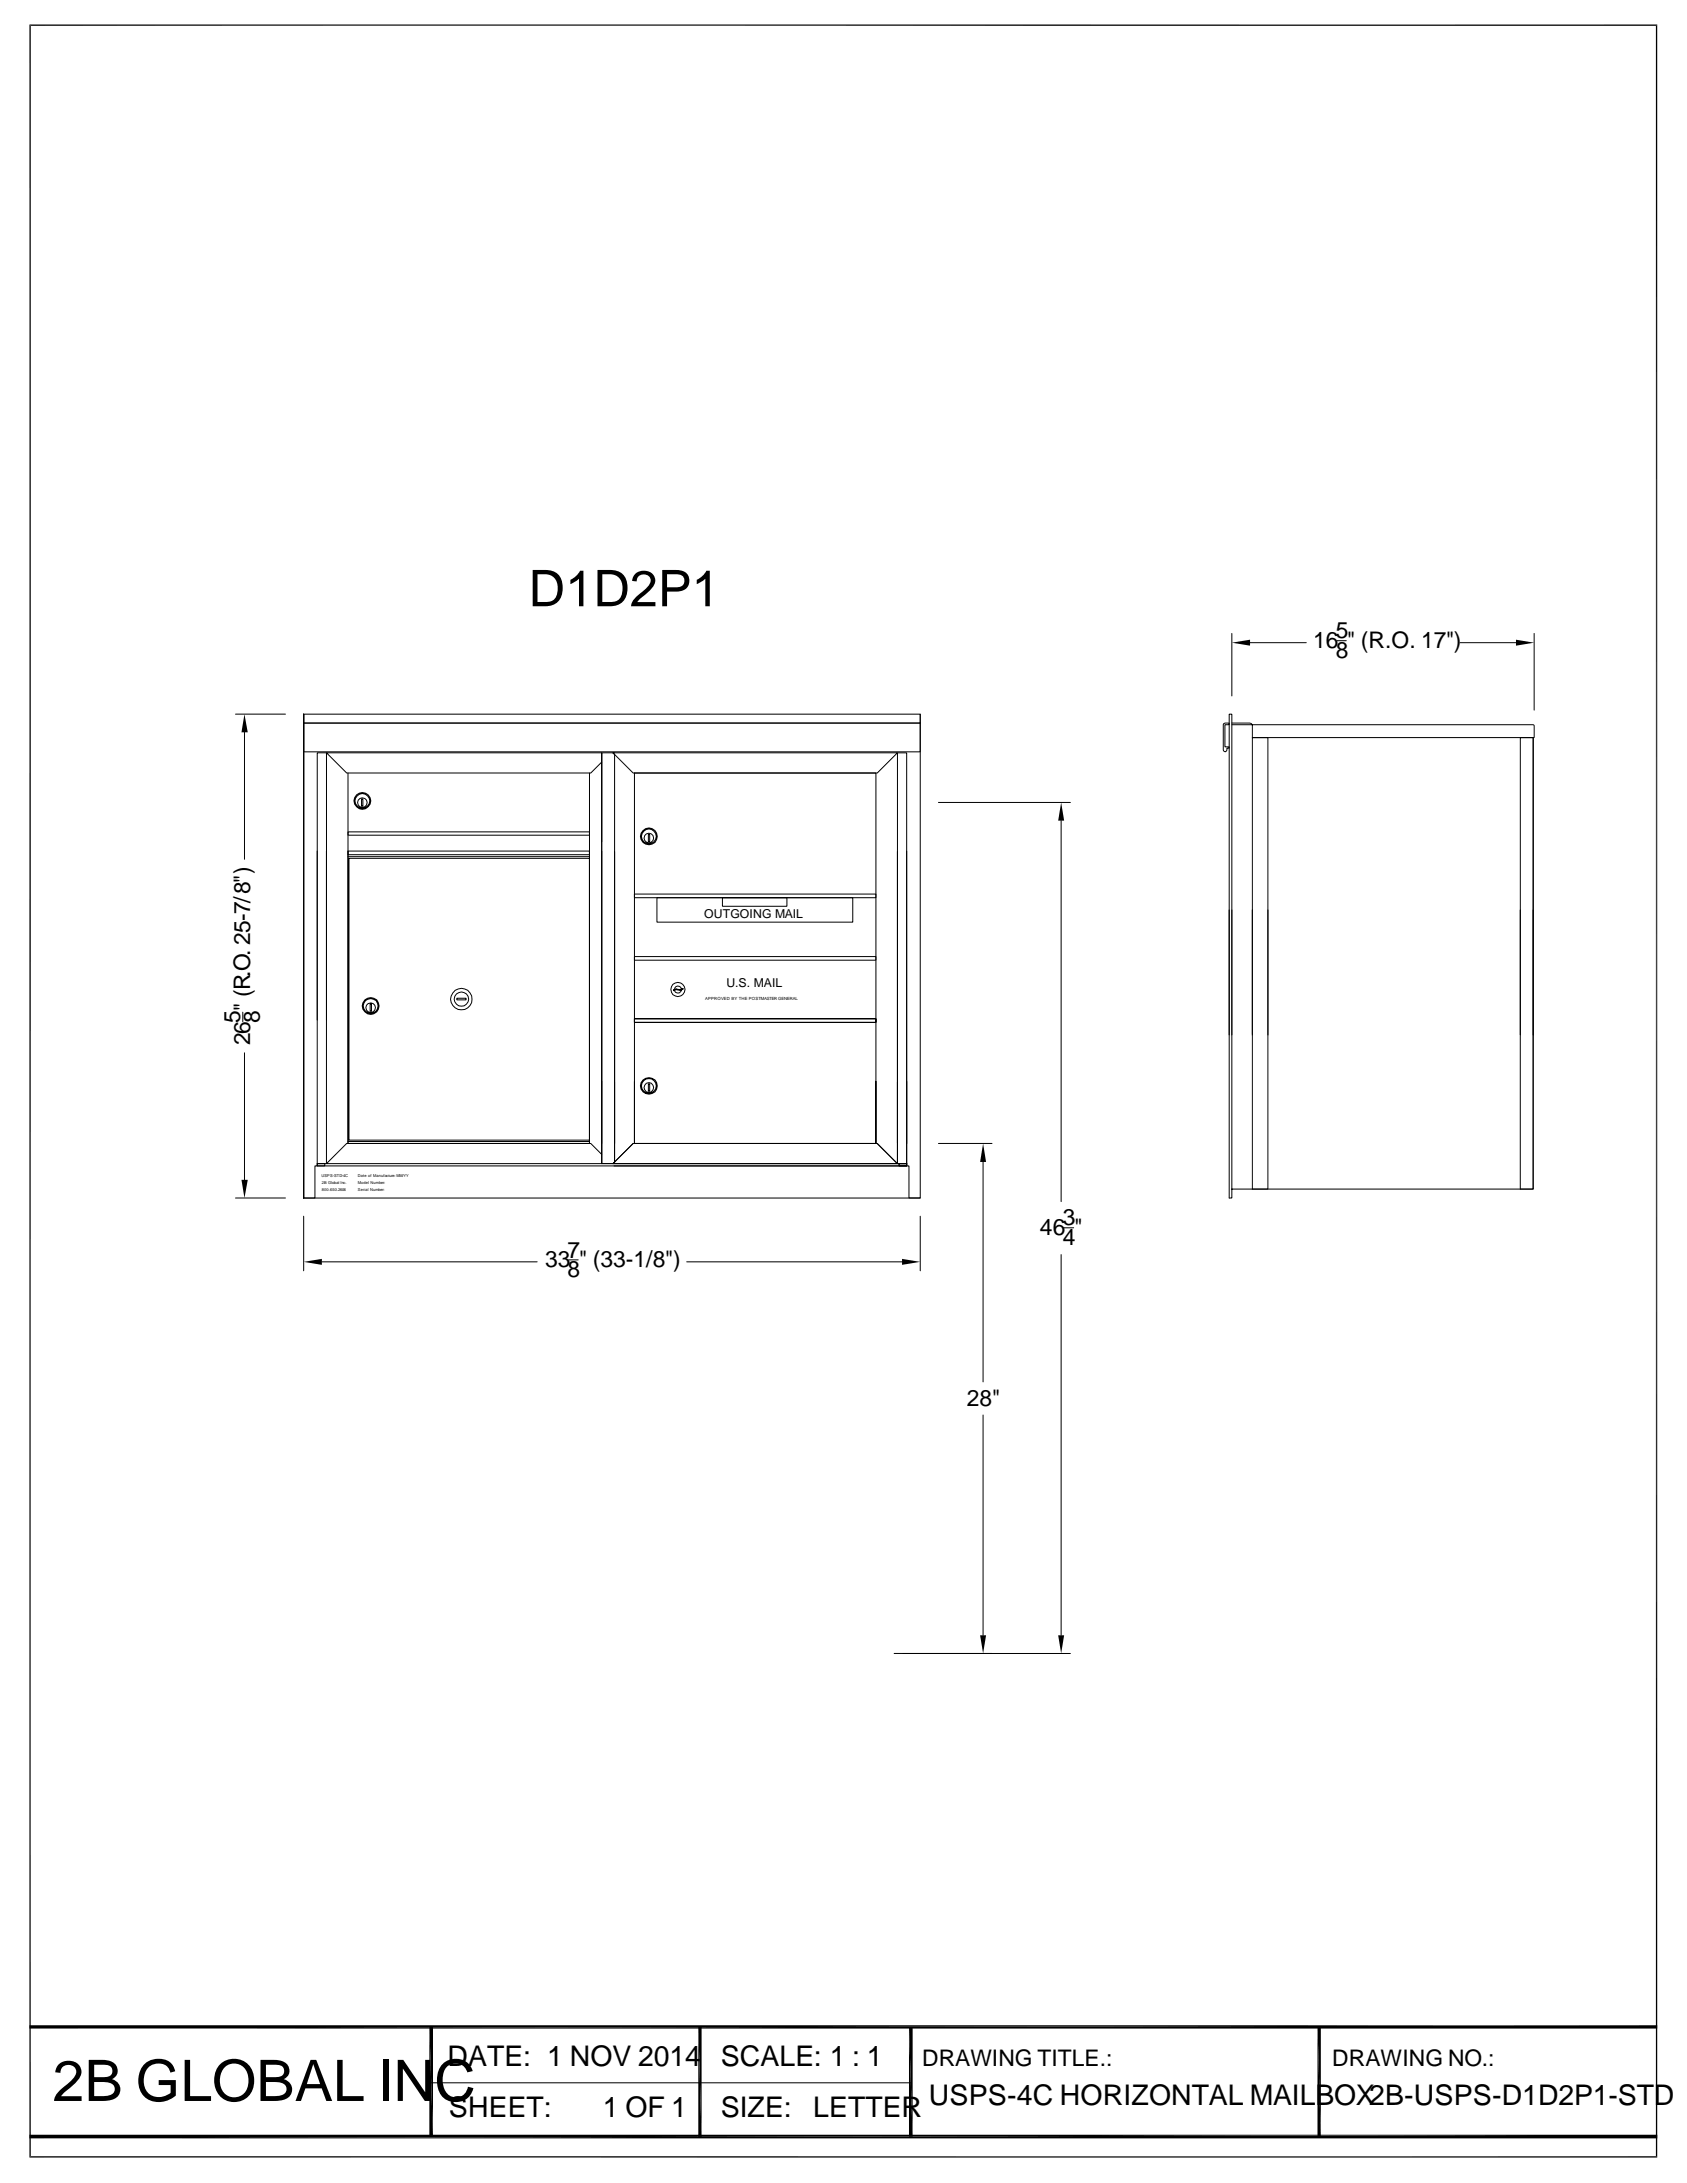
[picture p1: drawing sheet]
<svg xmlns="http://www.w3.org/2000/svg" width="216mm" height="279mm" viewBox="0 0 216 279" stroke-linecap="round" stroke-linejoin="round" font-family="sans-serif">
<defs><g id="words">
<text font-size="7.3" x="6.7" y="268.9">2B GLOBAL INC</text>
<text font-size="6.5" x="67.6" y="77.6">D1D2P1</text>
<g font-size="3.6">
<text x="57.3" y="264.4">DATE: 1 NOV 2014</text>
<text x="92.2" y="264.4">SCALE: 1 : 1</text>
<text x="118.9" y="269.4">USPS-4C HORIZONTAL MAILBOX2B-USPS-D1D2P1-STD</text>
<text x="57.4" y="271">SHEET:</text>
<text x="77.2" y="271">1 OF 1</text>
<text x="92.2" y="271">SIZE:</text>
<text x="104.1" y="270.9">LETTER</text>
</g>
<g font-size="2.9">
<text x="168.1" y="82.9">16 &quot; (R.O. 17&quot;)</text>
<text x="170.9" y="81.7">5</text>
<text x="170.9" y="84.2">8</text>
<text x="30.7" y="130.9" transform="rotate(-90 30.7 130.9)">5</text>
<text x="33.3" y="130.9" transform="rotate(-90 33.3 130.9)">8</text>
<text x="32" y="133.8" transform="rotate(-90 32 133.8)">26 &quot; (R.O. 25-7/8&quot;)</text>
<text x="72.6" y="161">7</text>
<text x="133.1" y="158.1">46 &quot;</text>
<text x="136" y="156.8">3</text>
<text x="136" y="159.3">4</text>
<text x="69.8" y="162.2">33 &quot; (33-1/8&quot;)</text>
<text x="72.6" y="163.4">8</text>
<text x="123.7" y="179.9">28&quot;</text>
<text x="118" y="264.4">DRAWING TITLE.:</text>
<text x="170.5" y="264.4">DRAWING NO.:</text>
</g>
<g font-size="1.6">
<text x="90.1" y="117.4">OUTGOING MAIL</text>
<text x="93" y="126.4">U.S. MAIL</text>
</g>
<g font-size=".5">
<text x="90.3" y="127.9">APPROVED BY THE POSTMASTER GENERAL</text>
<text x="41.1" y="150.6">USPS-STD-4C</text>
<text x="41.2" y="151.5">2B Global Inc.</text>
<text x="41.2" y="152.4">800.650.2606</text>
<text x="45.8" y="150.6">Date of Manufacture: MM/YY</text>
<text x="45.8" y="151.5">Model Number:</text>
<text x="45.8" y="152.4">Serial Number:</text>
</g>
</g></defs>
<path d="M3.8 3.2h208.3M3.9 3.1v273M212 3.1v273M3.8 276.1h208.3" fill="none" stroke="#000" stroke-width=".17"/>
<path d="M3.8 259.4h208.3M89.6 259.4v14.1M168.8 259.4v14.1" fill="none" stroke="#000" stroke-width=".42"/>
<g fill="none" stroke="#000" stroke-width=".13">
<path d="M30.1 91.4h6.4M31.3 93.7v16.3M38.9 92.5h78.9v3.7h-78.9zM38.9 91.4h78.9v1.1h-78.9zM38.9 91.4v61.9M44.5 98.9v47.4M75.4 98.9v47.5M77 97.5l-1.4 1.4h-31.2l-2.6-2.5h35.2v11.3M77 96.4v52.5h-35.2l2.6-2.5h31.2l1.4 1.4M78.4 96.4h36.5l-2.6 2.5h-31.3zM78.4 96.4l.3 .2v49.7M78.7 96.4h-1.7v49.9"/>
<path d="M117.8 91.4v61.9h-1.5v-4.1h-.3M156.6 92.6l.2-.1h.5v.3h-.5v2.8h.5v.2h-.3v.2l-.2 .2-.2-.2zM157.6 81.1v8M157.7 92.5l2.4 .1 .2 .2v1.6h36v-1.5l-.1-.1h-38.5M160 82.3h7.2M171.1 82h1.2M186.9 82.3h7.1M196.2 94.4v57.8h-38.6M196.3 81.1v9.8M40.6 108.9v40M41.8 108.9v40h-1.2M44.5 108.9h30.9v.5h-30.9z"/>
<path d="M44.5 108.9v37.4h30.9v-37.4M44.5 109.6h30.9M44.5 106.5h30.9v.4h-30.9zM44.7 109.9h30.7v36h-30.7zM46.3 102.3h.1v.9h-.1zM77 108.9v40h1.4l.3-.1v-39.9M81.2 114.4h30.9v.5h-30.9zM83 106.8h.1v.9h-.1zM84.1 114.9h25v3.1h-25zM92.5 114.9h8.2v1.1h-8.2zM114.9 108.9v40h1.1M116 108.9v40"/>
<path d="M120.1 102.7h16.9M135.8 105v48.8M157.3 116.5v36.8h.3v-36.8M160.3 116.5v35.7h2v-35.7M194.6 116.5v35.7h1.6v-35.7M31.1 129.5v1.3M31.3 134.7v16.3M40.6 130.6v-34.2h1.2v34.2M47.4 128.5h.1v.9h-.1zM58.5 127.8h1.1v.2h-1.1zM77 138.4v10.5h1.4l.3-.1v-10.4M81.2 122.4h30.9v.5h-30.9z"/>
<path d="M81.2 130.4h30.9v.5h-30.9v-.5h30.9v.5h-30.9zM81.2 138.4v7.9h30.9M83 138.7h.1v1h-.1zM86.2 126.7l.3-.1 .5 .1 .4-.2v.1l-.4 .1h-.5l-.3 .1zM87.2 126.6a.45 .45 0 0 0-.5-.4 .45 .45 0 0 0-.4 .5M87.2 126.7a.46 .46 0 0 1-.3 .4 .46 .46 0 0 1-.5-.1l-.1-.2M112.1 138.4v7.9v-47.4h-30.9v47.4M114.9 138.4v10.5h1.1M116 138.4v10.5h-.9v.3h.9v-.3M157.3 132.5v-41.1h.3v41.1M160.3 132.5v-38.1h2v38.1M194.6 132.5v-38.1h1.6v38.1"/>
<path d="M30.1 153.3h6.4M38.9 155.7v6.9M40.6 148.9h1v.3h-1zM40.6 148.9v.3h-.3v4.1h-1.4h78.9M44.5 146.1h30.9M78.4 148.9l2.6-2.5h31.3l2.5 2.5zM114.9 146.4v-50h1.1v50M115.1 148.9h.9v.3h-.9zM116 148.9v.3h-75.4M116 148.9v.3h-37.4M117.8 155.7v6.9M120.1 146.3h6.9"/>
<path d="M125.8 148.7v28.2M136.1 157.1h1.3M41.2 161.5h27.5M72.8 161.3h1.2M87.9 161.5h27.5M135.8 160.6v48.7M125.8 181.1v28.2M114.4 211.6h22.6M55.2 266.6h61.3"/>
<circle cx="46.4" cy="102.7" r=".62"/>
<circle cx="46.4" cy="102.5" r="1.07"/>
<circle cx="46.4" cy="102.5" r=".94"/>
<circle cx="83" cy="107.3" r=".62"/>
<circle cx="83" cy="107" r="1.08"/>
<circle cx="83" cy="107.1" r=".95"/>
<circle cx="47.4" cy="129" r=".62"/>
<circle cx="47.4" cy="128.7" r="1.07"/>
<circle cx="47.4" cy="128.8" r=".94"/>
<circle cx="59" cy="127.9" r="1.36"/>
<circle cx="59.1" cy="127.9" r=".91"/>
<circle cx="83" cy="139.2" r=".63"/>
<circle cx="83" cy="139" r=".95"/>
<circle cx="83.1" cy="139" r="1.06"/>
<circle cx="86.8" cy="126.7" r=".91"/>
</g>
<g fill="#000">
<path d="M31.3 91.4l.4 2.3h-.8zM157.6 82.3l2.4-.4v.7zM194 81.9l2.3 .4-2.3 .3zM135.8 102.7l.4 2.3h-.8zM30.9 151h.8l-.4 2.3zM125.8 146.3l.4 2.4h-.8zM38.9 161.5l2.3-.4v.8zM115.4 161.1l2.4 .4-2.4 .4zM125.4 209.3h.8l-.4 2.3zM135.4 209.3h.8l-.4 2.3zM54.9 259.4l.5 14.1h-.5zM54.9 259.4h.5v14.1z"/>
<path d="M116.3 259.4l.5 14.1h-.5zM116.3 259.4h.5v14.1zM3.8 273.7l208.3-.5v.5zM3.8 273.2h208.3l-208.3 .5z"/>
</g>
<use href="#words"/>
</svg>
